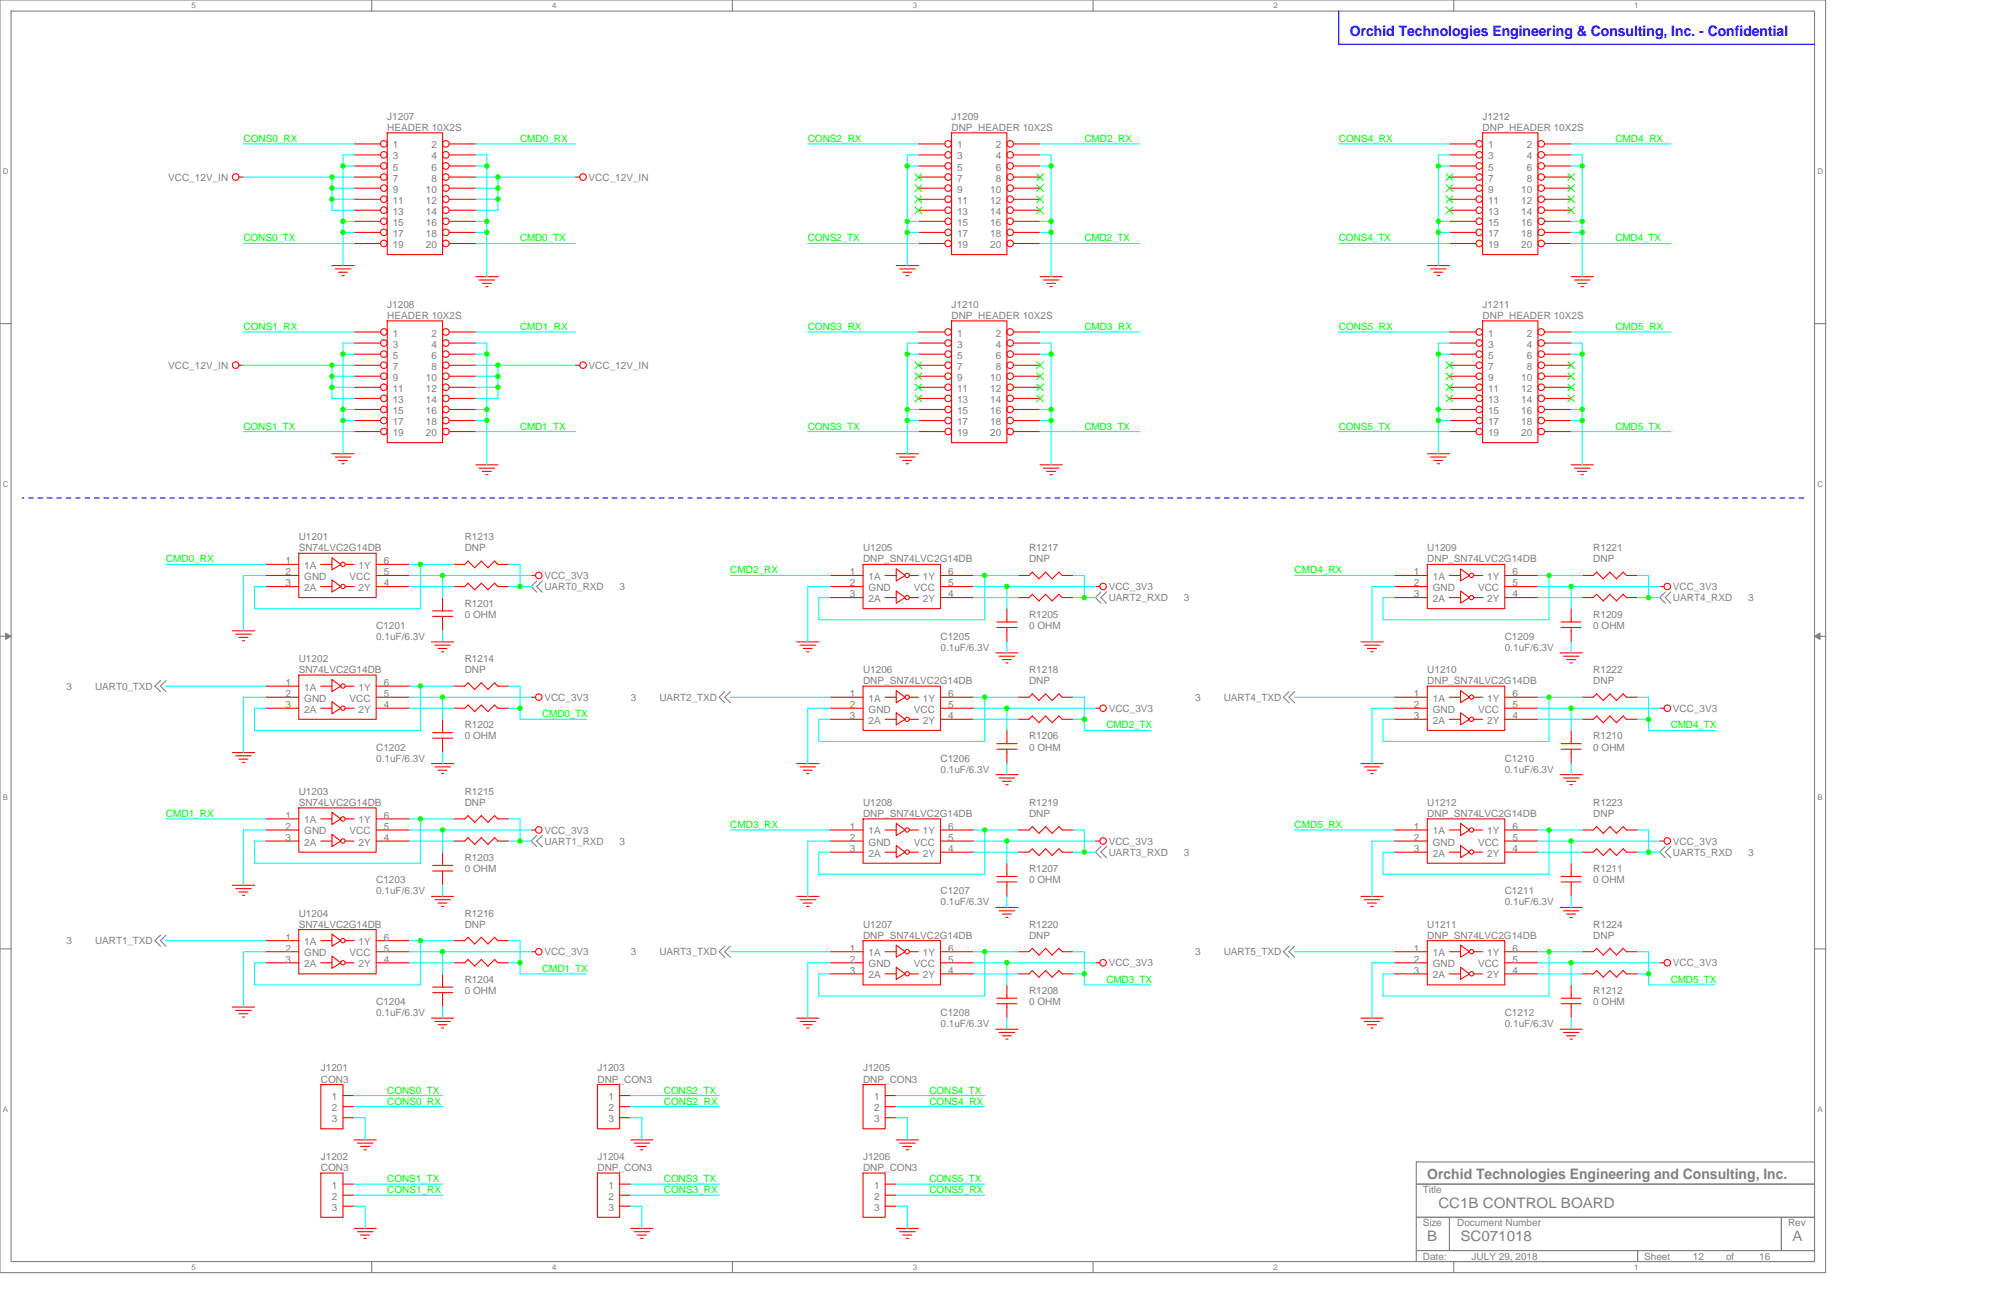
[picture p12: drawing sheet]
<svg xmlns="http://www.w3.org/2000/svg" width="432mm" height="279mm" viewBox="0 0 432 279" stroke-linecap="round" stroke-linejoin="round" font-family="sans-serif">
<defs><g id="words">
<text font-size="3.1" fill="#00f" x="291.3" y="7.7">Orchid Technologies Engineering &amp; Consulting, Inc. - Confidential</text>
<g font-size="3.1" fill="#808080">
<text x="308" y="254.3">Orchid Technologies Engineering and Consulting, Inc.</text>
<text x="310.4" y="260.7">CC1B CONTROL BOARD</text>
<text x="308" y="267.8">B</text>
<text x="315.2" y="267.8">SC071018</text>
<text x="386.8" y="267.8">A</text>
</g>
<g font-size="2.2" fill="#808080">
<text x="83.6" y="25.8">J1207</text>
<text x="83.6" y="28.2">HEADER 10X2S</text>
<text x="205.3" y="25.8">J1209</text>
<text x="205.3" y="28.2">DNP_HEADER 10X2S</text>
<text x="319.9" y="25.8">J1212</text>
<text x="319.9" y="28.2">DNP_HEADER 10X2S</text>
<text x="84.8" y="32">1</text>
<text x="84.8" y="34.4">3</text>
<text x="93.1" y="32">2</text>
<text x="93.1" y="34.4">4</text>
<text x="206.5" y="32">1</text>
<text x="206.5" y="34.4">3</text>
<text x="214.9" y="32">2</text>
<text x="214.9" y="34.4">4</text>
<text x="321.1" y="32">1</text>
<text x="321.1" y="34.4">3</text>
<text x="329.5" y="32">2</text>
<text x="329.5" y="34.4">4</text>
<text x="36.3" y="39">VCC_12V_IN</text>
<text x="84.8" y="36.8">5</text>
<text x="84.8" y="39.2">7</text>
<text x="84.8" y="41.6">9</text>
<text x="91.9" y="41.6">10</text>
<text x="93.1" y="36.8">6</text>
<text x="93.1" y="39.2">8</text>
<text x="127" y="39">VCC_12V_IN</text>
<text x="206.5" y="36.8">5</text>
<text x="206.5" y="39.2">7</text>
<text x="206.5" y="41.6">9</text>
<text x="213.7" y="41.6">10</text>
<text x="214.9" y="36.8">6</text>
<text x="214.9" y="39.2">8</text>
<text x="321.1" y="36.8">5</text>
<text x="321.1" y="39.2">7</text>
<text x="321.1" y="41.6">9</text>
<text x="328.3" y="41.6">10</text>
<text x="329.5" y="36.8">6</text>
<text x="329.5" y="39.2">8</text>
<text x="84.8" y="44">11</text>
<text x="84.8" y="46.3">13</text>
<text x="91.9" y="44">12</text>
<text x="91.9" y="46.3">14</text>
<text x="206.5" y="44">11</text>
<text x="206.5" y="46.3">13</text>
<text x="213.7" y="44">12</text>
<text x="213.7" y="46.3">14</text>
<text x="321.1" y="44">11</text>
<text x="321.1" y="46.3">13</text>
<text x="328.3" y="44">12</text>
<text x="328.3" y="46.3">14</text>
<text x="84.8" y="48.7">15</text>
<text x="84.8" y="51.1">17</text>
<text x="84.8" y="53.5">19</text>
<text x="91.9" y="48.7">16</text>
<text x="91.9" y="51.1">18</text>
<text x="91.9" y="53.5">20</text>
<text x="206.5" y="48.7">15</text>
<text x="206.5" y="51.1">17</text>
<text x="206.5" y="53.5">19</text>
<text x="213.7" y="48.7">16</text>
<text x="213.7" y="51.1">18</text>
<text x="213.7" y="53.5">20</text>
<text x="321.1" y="48.7">15</text>
<text x="321.1" y="51.1">17</text>
<text x="321.1" y="53.5">19</text>
<text x="328.3" y="48.7">16</text>
<text x="328.3" y="51.1">18</text>
<text x="328.3" y="53.5">20</text>
<text x="83.6" y="66.4">J1208</text>
<text x="83.6" y="68.8">HEADER 10X2S</text>
<text x="205.3" y="66.4">J1210</text>
<text x="205.3" y="68.8">DNP_HEADER 10X2S</text>
<text x="319.9" y="66.4">J1211</text>
<text x="319.9" y="68.8">DNP_HEADER 10X2S</text>
<text x="84.8" y="72.6">1</text>
<text x="84.8" y="75">3</text>
<text x="84.8" y="77.4">5</text>
<text x="93.1" y="72.6">2</text>
<text x="93.1" y="75">4</text>
<text x="93.1" y="77.4">6</text>
<text x="206.5" y="72.6">1</text>
<text x="206.5" y="75">3</text>
<text x="206.5" y="77.4">5</text>
<text x="214.9" y="72.6">2</text>
<text x="214.9" y="75">4</text>
<text x="214.9" y="77.4">6</text>
<text x="321.1" y="72.6">1</text>
<text x="321.1" y="75">3</text>
<text x="321.1" y="77.4">5</text>
<text x="329.5" y="72.6">2</text>
<text x="329.5" y="75">4</text>
<text x="329.5" y="77.4">6</text>
<text x="36.3" y="79.5">VCC_12V_IN</text>
<text x="84.8" y="79.8">7</text>
<text x="84.8" y="82.1">9</text>
<text x="91.9" y="82.1">10</text>
<text x="93.1" y="79.8">8</text>
<text x="127" y="79.5">VCC_12V_IN</text>
<text x="206.5" y="79.8">7</text>
<text x="206.5" y="82.1">9</text>
<text x="213.7" y="82.1">10</text>
<text x="214.9" y="79.8">8</text>
<text x="321.1" y="79.8">7</text>
<text x="321.1" y="82.1">9</text>
<text x="328.3" y="82.1">10</text>
<text x="329.5" y="79.8">8</text>
<text x="84.8" y="84.5">11</text>
<text x="84.8" y="86.9">13</text>
<text x="84.8" y="89.3">15</text>
<text x="91.9" y="84.5">12</text>
<text x="91.9" y="86.9">14</text>
<text x="91.9" y="89.3">16</text>
<text x="206.5" y="84.5">11</text>
<text x="206.5" y="86.9">13</text>
<text x="206.5" y="89.3">15</text>
<text x="213.7" y="84.5">12</text>
<text x="213.7" y="86.9">14</text>
<text x="213.7" y="89.3">16</text>
<text x="321.1" y="84.5">11</text>
<text x="321.1" y="86.9">13</text>
<text x="321.1" y="89.3">15</text>
<text x="328.3" y="84.5">12</text>
<text x="328.3" y="86.9">14</text>
<text x="328.3" y="89.3">16</text>
<text x="84.8" y="91.7">17</text>
<text x="84.8" y="94.1">19</text>
<text x="91.9" y="91.7">18</text>
<text x="91.9" y="94.1">20</text>
<text x="206.5" y="91.7">17</text>
<text x="206.5" y="94.1">19</text>
<text x="213.7" y="91.7">18</text>
<text x="213.7" y="94.1">20</text>
<text x="321.1" y="91.7">17</text>
<text x="321.1" y="94.1">19</text>
<text x="328.3" y="91.7">18</text>
<text x="328.3" y="94.1">20</text>
<text x="64.5" y="116.6">U1201</text>
<text x="64.5" y="118.9">SN74LVC2G14DB</text>
<text x="100.3" y="116.6">R1213</text>
<text x="100.3" y="118.9">DNP</text>
<text x="186.2" y="118.9">U1205</text>
<text x="222.1" y="118.9">R1217</text>
<text x="308" y="118.9">U1209</text>
<text x="343.8" y="118.9">R1221</text>
<text x="61.6" y="121.8">1</text>
<text x="61.6" y="124.1">2</text>
<text x="65.7" y="122.7">1A</text>
<text x="65.7" y="125.1">GND</text>
<text x="75.4" y="125.1">VCC</text>
<text x="77.4" y="122.7">1Y</text>
<text x="82.8" y="124.1">5</text>
<text x="82.8" y="121.8">6</text>
<text x="117.5" y="124.9">VCC_3V3</text>
<text x="183.4" y="124.1">1</text>
<text x="186.2" y="121.3">DNP_SN74LVC2G14DB</text>
<text x="187.4" y="125.1">1A</text>
<text x="199.2" y="125.1">1Y</text>
<text x="204.6" y="124.1">6</text>
<text x="222.1" y="121.3">DNP</text>
<text x="305.1" y="124.1">1</text>
<text x="308" y="121.3">DNP_SN74LVC2G14DB</text>
<text x="309.2" y="125.1">1A</text>
<text x="320.9" y="125.1">1Y</text>
<text x="326.4" y="124.1">6</text>
<text x="343.8" y="121.3">DNP</text>
<text x="61.6" y="126.5">3</text>
<text x="65.7" y="127.5">2A</text>
<text x="77.4" y="127.5">2Y</text>
<text x="82.8" y="126.5">4</text>
<text x="100.3" y="130.9">R1201</text>
<text x="117.5" y="127.3">UART0_RXD</text>
<text x="133.7" y="127.3">3</text>
<text x="183.4" y="126.5">2</text>
<text x="183.4" y="128.9">3</text>
<text x="187.4" y="127.5">GND</text>
<text x="187.4" y="129.9">2A</text>
<text x="197.2" y="127.5">VCC</text>
<text x="199.2" y="129.9">2Y</text>
<text x="204.6" y="128.9">4</text>
<text x="204.6" y="126.5">5</text>
<text x="239.2" y="129.7">UART2_RXD</text>
<text x="239.2" y="127.3">VCC_3V3</text>
<text x="255.5" y="129.7">3</text>
<text x="305.1" y="126.5">2</text>
<text x="305.1" y="128.9">3</text>
<text x="309.2" y="127.5">GND</text>
<text x="309.2" y="129.9">2A</text>
<text x="319" y="127.5">VCC</text>
<text x="320.9" y="129.9">2Y</text>
<text x="326.4" y="128.9">4</text>
<text x="326.4" y="126.5">5</text>
<text x="361" y="129.7">UART4_RXD</text>
<text x="361" y="127.3">VCC_3V3</text>
<text x="377.3" y="129.7">3</text>
<text x="81.2" y="135.7">C1201</text>
<text x="100.3" y="133.3">0 OHM</text>
<text x="222.1" y="133.3">R1205</text>
<text x="222.1" y="135.7">0 OHM</text>
<text x="343.8" y="133.3">R1209</text>
<text x="343.8" y="135.7">0 OHM</text>
<text x="64.5" y="142.8">U1202</text>
<text x="81.2" y="138">0.1uF/6.3V</text>
<text x="100.3" y="142.8">R1214</text>
<text x="202.9" y="138">C1205</text>
<text x="202.9" y="140.4">0.1uF/6.3V</text>
<text x="324.7" y="138">C1209</text>
<text x="324.7" y="140.4">0.1uF/6.3V</text>
<text x="14.3" y="148.8">3</text>
<text x="20.5" y="148.8">UART0_TXD</text>
<text x="61.6" y="148">1</text>
<text x="64.5" y="145.2">SN74LVC2G14DB</text>
<text x="65.7" y="149">1A</text>
<text x="77.4" y="149">1Y</text>
<text x="82.8" y="148">6</text>
<text x="100.3" y="145.2">DNP</text>
<text x="186.2" y="145.2">U1206</text>
<text x="186.2" y="147.6">DNP_SN74LVC2G14DB</text>
<text x="222.1" y="145.2">R1218</text>
<text x="222.1" y="147.6">DNP</text>
<text x="308" y="145.2">U1210</text>
<text x="308" y="147.6">DNP_SN74LVC2G14DB</text>
<text x="343.8" y="145.2">R1222</text>
<text x="343.8" y="147.6">DNP</text>
<text x="61.6" y="150.4">2</text>
<text x="61.6" y="152.8">3</text>
<text x="65.7" y="151.4">GND</text>
<text x="65.7" y="153.8">2A</text>
<text x="75.4" y="151.4">VCC</text>
<text x="77.4" y="153.8">2Y</text>
<text x="82.8" y="152.8">4</text>
<text x="82.8" y="150.4">5</text>
<text x="117.5" y="151.2">VCC_3V3</text>
<text x="136.1" y="151.2">3</text>
<text x="142.3" y="151.2">UART2_TXD</text>
<text x="183.4" y="150.4">1</text>
<text x="183.4" y="152.8">2</text>
<text x="183.4" y="155.2">3</text>
<text x="187.4" y="151.4">1A</text>
<text x="187.4" y="153.8">GND</text>
<text x="197.2" y="153.8">VCC</text>
<text x="199.2" y="151.4">1Y</text>
<text x="204.6" y="155.2">4</text>
<text x="204.6" y="152.8">5</text>
<text x="204.6" y="150.4">6</text>
<text x="239.2" y="153.6">VCC_3V3</text>
<text x="257.9" y="151.2">3</text>
<text x="264.1" y="151.2">UART4_TXD</text>
<text x="305.1" y="150.4">1</text>
<text x="305.1" y="152.8">2</text>
<text x="305.1" y="155.2">3</text>
<text x="309.2" y="151.4">1A</text>
<text x="309.2" y="153.8">GND</text>
<text x="319" y="153.8">VCC</text>
<text x="320.9" y="151.4">1Y</text>
<text x="326.4" y="155.2">4</text>
<text x="326.4" y="152.8">5</text>
<text x="326.4" y="150.4">6</text>
<text x="361" y="153.6">VCC_3V3</text>
<text x="81.2" y="161.9">C1202</text>
<text x="100.3" y="157.1">R1202</text>
<text x="100.3" y="159.5">0 OHM</text>
<text x="187.4" y="156.2">2A</text>
<text x="199.2" y="156.2">2Y</text>
<text x="222.1" y="159.5">R1206</text>
<text x="222.1" y="161.9">0 OHM</text>
<text x="309.2" y="156.2">2A</text>
<text x="320.9" y="156.2">2Y</text>
<text x="343.8" y="159.5">R1210</text>
<text x="343.8" y="161.9">0 OHM</text>
<text x="81.2" y="164.3">0.1uF/6.3V</text>
<text x="202.9" y="164.3">C1206</text>
<text x="202.9" y="166.7">0.1uF/6.3V</text>
<text x="324.7" y="164.3">C1210</text>
<text x="324.7" y="166.7">0.1uF/6.3V</text>
<text x="64.5" y="171.5">U1203</text>
<text x="64.5" y="173.9">SN74LVC2G14DB</text>
<text x="100.3" y="171.5">R1215</text>
<text x="100.3" y="173.9">DNP</text>
<text x="186.2" y="173.9">U1208</text>
<text x="222.1" y="173.9">R1219</text>
<text x="308" y="173.9">U1212</text>
<text x="343.8" y="173.9">R1223</text>
<text x="61.6" y="176.7">1</text>
<text x="61.6" y="179">2</text>
<text x="65.7" y="177.7">1A</text>
<text x="77.4" y="177.7">1Y</text>
<text x="82.8" y="179">5</text>
<text x="82.8" y="176.7">6</text>
<text x="117.5" y="179.8">VCC_3V3</text>
<text x="183.4" y="179">1</text>
<text x="186.2" y="176.3">DNP_SN74LVC2G14DB</text>
<text x="204.6" y="179">6</text>
<text x="222.1" y="176.3">DNP</text>
<text x="305.1" y="179">1</text>
<text x="308" y="176.3">DNP_SN74LVC2G14DB</text>
<text x="326.4" y="179">6</text>
<text x="343.8" y="176.3">DNP</text>
<text x="61.6" y="181.4">3</text>
<text x="65.7" y="180">GND</text>
<text x="65.7" y="182.4">2A</text>
<text x="75.4" y="180">VCC</text>
<text x="77.4" y="182.4">2Y</text>
<text x="82.8" y="181.4">4</text>
<text x="100.3" y="185.8">R1203</text>
<text x="117.5" y="182.2">UART1_RXD</text>
<text x="133.7" y="182.2">3</text>
<text x="183.4" y="181.4">2</text>
<text x="183.4" y="183.8">3</text>
<text x="187.4" y="180">1A</text>
<text x="187.4" y="182.4">GND</text>
<text x="187.4" y="184.8">2A</text>
<text x="197.2" y="182.4">VCC</text>
<text x="199.2" y="184.8">2Y</text>
<text x="199.2" y="180">1Y</text>
<text x="204.6" y="183.8">4</text>
<text x="204.6" y="181.4">5</text>
<text x="239.2" y="184.6">UART3_RXD</text>
<text x="239.2" y="182.2">VCC_3V3</text>
<text x="255.5" y="184.6">3</text>
<text x="305.1" y="181.4">2</text>
<text x="305.1" y="183.8">3</text>
<text x="309.2" y="180">1A</text>
<text x="309.2" y="182.4">GND</text>
<text x="309.2" y="184.8">2A</text>
<text x="319" y="182.4">VCC</text>
<text x="320.9" y="184.8">2Y</text>
<text x="320.9" y="180">1Y</text>
<text x="326.4" y="183.8">4</text>
<text x="326.4" y="181.4">5</text>
<text x="361" y="184.6">UART5_RXD</text>
<text x="361" y="182.2">VCC_3V3</text>
<text x="377.3" y="184.6">3</text>
<text x="81.2" y="190.6">C1203</text>
<text x="100.3" y="188.2">0 OHM</text>
<text x="222.1" y="188.2">R1207</text>
<text x="222.1" y="190.6">0 OHM</text>
<text x="343.8" y="188.2">R1211</text>
<text x="343.8" y="190.6">0 OHM</text>
<text x="64.5" y="197.7">U1204</text>
<text x="81.2" y="193">0.1uF/6.3V</text>
<text x="100.3" y="197.7">R1216</text>
<text x="202.9" y="193">C1207</text>
<text x="202.9" y="195.3">0.1uF/6.3V</text>
<text x="324.7" y="193">C1211</text>
<text x="324.7" y="195.3">0.1uF/6.3V</text>
<text x="14.3" y="203.7">3</text>
<text x="20.5" y="203.7">UART1_TXD</text>
<text x="61.6" y="202.9">1</text>
<text x="64.5" y="200.1">SN74LVC2G14DB</text>
<text x="65.7" y="203.9">1A</text>
<text x="77.4" y="203.9">1Y</text>
<text x="82.8" y="202.9">6</text>
<text x="100.3" y="200.1">DNP</text>
<text x="186.2" y="200.1">U1207</text>
<text x="186.2" y="202.5">DNP_SN74LVC2G14DB</text>
<text x="222.1" y="200.1">R1220</text>
<text x="222.1" y="202.5">DNP</text>
<text x="308" y="200.1">U1211</text>
<text x="308" y="202.5">DNP_SN74LVC2G14DB</text>
<text x="343.8" y="200.1">R1224</text>
<text x="343.8" y="202.5">DNP</text>
<text x="61.6" y="205.3">2</text>
<text x="61.6" y="207.7">3</text>
<text x="65.7" y="206.3">GND</text>
<text x="65.7" y="208.7">2A</text>
<text x="75.4" y="206.3">VCC</text>
<text x="77.4" y="208.7">2Y</text>
<text x="82.8" y="207.7">4</text>
<text x="82.8" y="205.3">5</text>
<text x="117.5" y="206.1">VCC_3V3</text>
<text x="136.1" y="206.1">3</text>
<text x="142.3" y="206.1">UART3_TXD</text>
<text x="183.4" y="205.3">1</text>
<text x="183.4" y="207.7">2</text>
<text x="187.4" y="206.3">1A</text>
<text x="187.4" y="208.7">GND</text>
<text x="197.2" y="208.7">VCC</text>
<text x="199.2" y="206.3">1Y</text>
<text x="204.6" y="207.7">5</text>
<text x="204.6" y="205.3">6</text>
<text x="239.2" y="208.5">VCC_3V3</text>
<text x="257.9" y="206.1">3</text>
<text x="264.1" y="206.1">UART5_TXD</text>
<text x="305.1" y="205.3">1</text>
<text x="305.1" y="207.7">2</text>
<text x="309.2" y="206.3">1A</text>
<text x="309.2" y="208.7">GND</text>
<text x="319" y="208.7">VCC</text>
<text x="320.9" y="206.3">1Y</text>
<text x="326.4" y="207.7">5</text>
<text x="326.4" y="205.3">6</text>
<text x="361" y="208.5">VCC_3V3</text>
<text x="100.3" y="212.1">R1204</text>
<text x="100.3" y="214.4">0 OHM</text>
<text x="183.4" y="210.1">3</text>
<text x="187.4" y="211.1">2A</text>
<text x="199.2" y="211.1">2Y</text>
<text x="204.6" y="210.1">4</text>
<text x="222.1" y="214.4">R1208</text>
<text x="305.1" y="210.1">3</text>
<text x="309.2" y="211.1">2A</text>
<text x="320.9" y="211.1">2Y</text>
<text x="326.4" y="210.1">4</text>
<text x="343.8" y="214.4">R1212</text>
<text x="81.2" y="216.8">C1204</text>
<text x="81.2" y="219.2">0.1uF/6.3V</text>
<text x="202.9" y="219.2">C1208</text>
<text x="202.9" y="221.6">0.1uF/6.3V</text>
<text x="222.1" y="216.8">0 OHM</text>
<text x="324.7" y="219.2">C1212</text>
<text x="324.7" y="221.6">0.1uF/6.3V</text>
<text x="343.8" y="216.8">0 OHM</text>
<text x="69.2" y="231.2">J1201</text>
<text x="69.2" y="233.6">CON3</text>
<text x="128.9" y="231.2">J1203</text>
<text x="128.9" y="233.6">DNP_CON3</text>
<text x="186.2" y="231.2">J1205</text>
<text x="186.2" y="233.6">DNP_CON3</text>
<text x="71.6" y="237.3">1</text>
<text x="71.6" y="239.7">2</text>
<text x="131.3" y="237.3">1</text>
<text x="131.3" y="239.7">2</text>
<text x="188.6" y="237.3">1</text>
<text x="188.6" y="239.7">2</text>
<text x="71.6" y="242.1">3</text>
<text x="131.3" y="242.1">3</text>
<text x="188.6" y="242.1">3</text>
<text x="69.2" y="250.3">J1202</text>
<text x="128.9" y="250.3">J1204</text>
<text x="186.2" y="250.3">J1206</text>
<text x="69.2" y="252.6">CON3</text>
<text x="71.6" y="256.5">1</text>
<text x="128.9" y="252.6">DNP_CON3</text>
<text x="131.3" y="256.5">1</text>
<text x="186.2" y="252.6">DNP_CON3</text>
<text x="188.6" y="256.5">1</text>
<text x="307" y="257.4">Title</text>
<text x="71.6" y="258.8">2</text>
<text x="71.6" y="261.2">3</text>
<text x="131.3" y="258.8">2</text>
<text x="131.3" y="261.2">3</text>
<text x="188.6" y="258.8">2</text>
<text x="188.6" y="261.2">3</text>
<text x="307" y="264.6">Size</text>
<text x="314.5" y="264.6">Document Number</text>
<text x="385.8" y="264.6">Rev</text>
<text x="307" y="271.8">Date:</text>
<text x="317.6" y="271.8">JULY 29, 2018</text>
<text x="354.8" y="271.8">Sheet</text>
<text x="365.3" y="271.8">12</text>
<text x="372.5" y="271.8">of</text>
<text x="379.6" y="271.8">16</text>
</g>
<g font-size="2.2" fill="#0f0">
<text x="52.5" y="30.6">CONS0_RX</text>
<text x="112.2" y="30.6">CMD0_RX</text>
<text x="174.3" y="30.6">CONS2_RX</text>
<text x="234" y="30.6">CMD2_RX</text>
<text x="288.9" y="30.6">CONS4_RX</text>
<text x="348.6" y="30.6">CMD4_RX</text>
<text x="52.5" y="52.1">CONS0_TX</text>
<text x="112.2" y="52.1">CMD0_TX</text>
<text x="174.3" y="52.1">CONS2_TX</text>
<text x="234" y="52.1">CMD2_TX</text>
<text x="288.9" y="52.1">CONS4_TX</text>
<text x="348.6" y="52.1">CMD4_TX</text>
<text x="52.5" y="71.2">CONS1_RX</text>
<text x="112.2" y="71.2">CMD1_RX</text>
<text x="174.3" y="71.2">CONS3_RX</text>
<text x="234" y="71.2">CMD3_RX</text>
<text x="288.9" y="71.2">CONS5_RX</text>
<text x="348.6" y="71.2">CMD5_RX</text>
<text x="52.5" y="92.7">CONS1_TX</text>
<text x="112.2" y="92.7">CMD1_TX</text>
<text x="174.3" y="92.7">CONS3_TX</text>
<text x="234" y="92.7">CMD3_TX</text>
<text x="288.9" y="92.7">CONS5_TX</text>
<text x="348.6" y="92.7">CMD5_TX</text>
<text x="35.8" y="121.3">CMD0_RX</text>
<text x="157.6" y="123.7">CMD2_RX</text>
<text x="279.4" y="123.7">CMD4_RX</text>
<text x="117" y="154.7">CMD0_TX</text>
<text x="238.8" y="157.1">CMD2_TX</text>
<text x="360.5" y="157.1">CMD4_TX</text>
<text x="35.8" y="176.3">CMD1_RX</text>
<text x="157.6" y="178.6">CMD3_RX</text>
<text x="279.4" y="178.6">CMD5_RX</text>
<text x="117" y="209.7">CMD1_TX</text>
<text x="238.8" y="212.1">CMD3_TX</text>
<text x="360.5" y="212.1">CMD5_TX</text>
<text x="83.6" y="235.9">CONS0_TX</text>
<text x="83.6" y="238.3">CONS0_RX</text>
<text x="143.3" y="235.9">CONS2_TX</text>
<text x="143.3" y="238.3">CONS2_RX</text>
<text x="200.6" y="235.9">CONS4_TX</text>
<text x="200.6" y="238.3">CONS4_RX</text>
<text x="83.6" y="255">CONS1_TX</text>
<text x="83.6" y="257.4">CONS1_RX</text>
<text x="143.3" y="255">CONS3_TX</text>
<text x="143.3" y="257.4">CONS3_RX</text>
<text x="200.6" y="255">CONS5_TX</text>
<text x="200.6" y="257.4">CONS5_RX</text>
</g>
<g font-size="1.7" fill="#808080">
<text x="41.3" y="1.8">5</text>
<text x="119.1" y="1.8">4</text>
<text x="197" y="1.8">3</text>
<text x="274.8" y="1.8">2</text>
<text x="352.6" y="1.8">1</text>
<text x=".6" y="37.6">D</text>
<text x="392.2" y="37.6">D</text>
<text x=".6" y="105.1">C</text>
<text x="392.2" y="105.1">C</text>
<text x=".6" y="172.5">B</text>
<text x="392.2" y="172.5">B</text>
<text x=".6" y="240">A</text>
<text x="392.2" y="240">A</text>
<text x="41.3" y="274">5</text>
<text x="119.1" y="274">4</text>
<text x="197" y="274">3</text>
<text x="274.8" y="274">2</text>
<text x="352.6" y="274">1</text>
</g>
</g></defs>
<path d="M0 0h394v274.6h-394zM2.4 2.4h389.2v269.8h-389.2z" fill="none" stroke="#808080" stroke-width=".23"/>
<g fill="#fff">
<path d="M41.3 .3h.9v1.8h-.9z"/>
<path d="M41.3 272.4h.9v1.9h-.9z"/>
</g>
<path d="M80.2 0v2.4M80.2 272.2v2.4" fill="none" stroke="#808080" stroke-width=".23"/>
<g fill="#fff">
<path d="M119.1 .3h1v1.8h-1z"/>
<path d="M119.1 272.4h1v1.9h-1z"/>
</g>
<path d="M158.1 0v2.4M158.1 272.2v2.4" fill="none" stroke="#808080" stroke-width=".23"/>
<g fill="#fff">
<path d="M197 .3h.9v1.8h-.9z"/>
<path d="M197 272.4h.9v1.9h-.9z"/>
</g>
<path d="M235.9 0v2.4M235.9 272.2v2.4" fill="none" stroke="#808080" stroke-width=".23"/>
<g fill="#fff">
<path d="M274.8 .3h.9v1.8h-.9z"/>
<path d="M274.8 272.4h.9v1.9h-.9z"/>
</g>
<path d="M313.7 0v2.4M313.7 272.2v2.4" fill="none" stroke="#808080" stroke-width=".23"/>
<g fill="#fff">
<path d="M352.6 .3h.9v1.8h-.9z"/>
<path d="M352.6 272.4h.9v1.9h-.9z"/>
<path d="M.6 36.1h1.2v1.9h-1.2z"/>
<path d="M392.2 36.1h1.2v1.9h-1.2z"/>
<path d="M.6 103.5h1.2v1.9h-1.2z"/>
<path d="M392.2 103.5h1.2v1.9h-1.2z"/>
</g>
<path d="M0 69.8h2.4M391.6 69.8h2.4" fill="none" stroke="#808080" stroke-width=".23"/>
<g fill="#fff">
<path d="M.6 171h1.1v1.9h-1.1z"/>
<path d="M392.2 171h1.1v1.9h-1.1z"/>
</g>
<path d="M0 137.3h2.4M391.6 137.3h2.4" fill="none" stroke="#808080" stroke-width=".23"/>
<g fill="#808080" stroke="#808080" stroke-width=".22">
<path d="M1.2 136.6l1.2 .7-1.2 .7z"/>
<path d="M391.6 137.3l1.1-.7v1.4z"/>
</g>
<g fill="#fff">
<path d="M.6 238.4h1.1v1.9h-1.1z"/>
<path d="M392.2 238.4h1.1v1.9h-1.1z"/>
</g>
<g fill="none" stroke="#808080" stroke-width=".23">
<path d="M115.8 125.3l-1.2 1.3 1.2 1.2M117 125.3l-1.2 1.3 1.2 1.2M237.6 127.7l-1.2 1.2 1.2 1.3M238.8 127.7l-1.2 1.2 1.2 1.3M359.4 127.7l-1.3 1.2 1.3 1.3M360.6 127.7l-1.3 1.2 1.3 1.3M34.6 146.8l-1.2 1.2 1.2 1.2M35.8 146.8l-1.2 1.2 1.2 1.2M156.4 149.2l-1.2 1.2 1.2 1.2M157.6 149.2l-1.2 1.2 1.2 1.2M278.2 149.2l-1.2 1.2 1.2 1.2M279.4 149.2l-1.2 1.2 1.2 1.2"/>
<path d="M115.8 180.3l-1.2 1.2 1.2 1.2M117 180.3l-1.2 1.2 1.2 1.2M237.6 182.6l-1.2 1.3 1.2 1.2M238.8 182.6l-1.2 1.3 1.2 1.2M359.4 182.6l-1.3 1.3 1.3 1.2M360.6 182.6l-1.3 1.3 1.3 1.2M0 204.7h2.4M34.6 201.7l-1.2 1.2 1.2 1.3M35.8 201.7l-1.2 1.2 1.2 1.3M156.4 204.1l-1.2 1.2 1.2 1.2M157.6 204.1l-1.2 1.2 1.2 1.2M278.2 204.1l-1.2 1.2 1.2 1.2"/>
<path d="M279.4 204.1l-1.2 1.2 1.2 1.2M391.6 204.7h2.4M305.6 250.7h86v4.8h-86zM305.6 255.5h86v7.1h-86zM305.6 262.6h7.2v7.2h-7.2zM305.6 269.8h47.8v2.4h-47.8zM312.8 262.6h71.6v7.2h-71.6zM353.4 269.8h38.2v2.4h-38.2zM384.4 262.6h7.2v7.2h-7.2z"/>
</g>
<path d="M288.9 2.4v7.2l102.7-.1" fill="none" stroke="#00f" stroke-width=".23"/>
<path d="M389.2 107.4h-384.4" fill="none" stroke="#00f" stroke-width=".22" stroke-dasharray="1 1 1 1 1 1 1 1"/>
<g fill="none" stroke="#f00" stroke-width=".23">
<path d="M51.6 38.2h1M76.4 38.2h5.7M76.4 33.4h5.7M76.4 35.8h5.7M76.4 31.1h5.7M83.6 28.7h11.9v26.2h-11.9zM96.9 38.2h5.8M96.9 31.1h5.8M96.9 33.4h5.8M96.9 35.8h5.8M124.1 38.2h1M198.2 31.1h5.7"/>
<path d="M198.2 33.4h5.7M198.2 35.8h5.7M198.2 38.2h5.7M205.3 28.7h12v26.2h-12zM218.7 31.1h5.7M218.7 33.4h5.7M218.7 35.8h5.7M218.7 38.2h5.7M312.8 31.1h5.7M312.8 33.4h5.7M312.8 35.8h5.7M312.8 38.2h5.7"/>
<path d="M319.9 28.7h12v26.2h-12zM333.3 31.1h5.7M333.3 33.4h5.7M333.3 35.8h5.7M333.3 38.2h5.7M71.6 57.3h4.8M72.3 58h3.4M73 58.7h2M73.8 59.5h.5M76.4 40.6h5.7M76.4 43h5.7M76.4 45.4h5.7"/>
<path d="M76.4 47.8h5.7M76.4 50.1h5.7M76.4 52.5h5.7M96.9 40.6h5.8M96.9 43h5.8M96.9 45.4h5.8M96.9 47.8h5.8M96.9 50.1h5.8M96.9 52.5h5.8M102.7 59.7h4.8M193.4 57.3h4.8M194.1 58h3.4"/>
<path d="M194.8 58.7h1.9M195.6 59.5h.4M198.2 40.6h5.7M198.2 43h5.7M198.2 45.4h5.7M198.2 47.8h5.7M198.2 50.1h5.7M198.2 52.5h5.7M218.7 40.6h5.7M218.7 43h5.7M218.7 45.4h5.7M218.7 47.8h5.7"/>
<path d="M218.7 50.1h5.7M218.7 52.5h5.7M224.4 59.7h4.8M308 57.3h4.8M308.7 58h3.4M309.4 58.7h1.9M310.2 59.5h.4M312.8 40.6h5.7M312.8 43h5.7M312.8 45.4h5.7M312.8 47.8h5.7M312.8 50.1h5.7"/>
<path d="M312.8 52.5h5.7M333.3 40.6h5.7M333.3 43h5.7M333.3 45.4h5.7M333.3 47.8h5.7M333.3 50.1h5.7M333.3 52.5h5.7M339 59.7h4.8M51.6 78.8h1M76.4 78.8h5.7M76.4 74h5.7M76.4 76.4h5.7"/>
<path d="M76.4 71.6h5.7M83.6 69.2h11.9v26.3h-11.9zM96.9 78.8h5.8M96.9 71.6h5.8M96.9 74h5.8M96.9 76.4h5.8M103.4 60.4h3.3M104.1 61.1h1.9M104.8 61.8h.5M124.1 78.8h1M198.2 71.6h5.7M198.2 74h5.7"/>
<path d="M198.2 76.4h5.7M198.2 78.8h5.7M205.3 69.2h12v26.3h-12zM218.7 71.6h5.7M218.7 74h5.7M218.7 76.4h5.7M218.7 78.8h5.7M225.1 60.4h3.4M225.8 61.1h2M226.6 61.8h.5M312.8 71.6h5.7M312.8 74h5.7"/>
<path d="M312.8 76.4h5.7M312.8 78.8h5.7M319.9 69.2h12v26.3h-12zM333.3 71.6h5.7M333.3 74h5.7M333.3 76.4h5.7M333.3 78.8h5.7M339.8 60.4h3.3M340.4 61.1h2M341.2 61.8h.5M71.6 97.9h4.8M72.3 98.6h3.4"/>
<path d="M73 99.3h2M76.4 81.2h5.7M76.4 83.6h5.7M76.4 86h5.7M76.4 88.3h5.7M76.4 90.7h5.7M76.4 93.1h5.7M96.9 81.2h5.8M96.9 83.6h5.8M96.9 86h5.8M96.9 88.3h5.8M96.9 90.7h5.8"/>
<path d="M96.9 93.1h5.8M193.4 97.9h4.8M194.1 98.6h3.4M194.8 99.3h1.9M198.2 81.2h5.7M198.2 83.6h5.7M198.2 86h5.7M198.2 88.3h5.7M198.2 90.7h5.7M198.2 93.1h5.7M218.7 81.2h5.7M218.7 83.6h5.7"/>
<path d="M218.7 86h5.7M218.7 88.3h5.7M218.7 90.7h5.7M218.7 93.1h5.7M308 97.9h4.8M308.7 98.6h3.4M309.4 99.3h1.9M312.8 81.2h5.7M312.8 83.6h5.7M312.8 86h5.7M312.8 88.3h5.7M312.8 90.7h5.7"/>
<path d="M312.8 93.1h5.7M333.3 81.2h5.7M333.3 83.6h5.7M333.3 86h5.7M333.3 88.3h5.7M333.3 90.7h5.7M333.3 93.1h5.7M64.5 119.4h16.7v9.5h-16.7zM73.8 100.1h.5M102.7 100.3h4.8M103.4 101h3.3M104.1 101.7h1.9"/>
<path d="M104.8 102.4h.5M195.6 100.1h.4M224.4 100.3h4.8M225.1 101h3.4M225.8 101.7h2M226.6 102.4h.5M310.2 100.1h.4M339 100.3h4.8M339.8 101h3.3M340.4 101.7h2M341.2 102.4h.5M50.1 136.1h4.8"/>
<path d="M50.9 136.8h3.3M51.6 137.5h1.9M52.3 138.2h.5M57.3 124.2h7.2M57.3 126.6h7.2M57.3 121.8h7.2M69.2 126.6h2.4M69.2 121.8h2.4M71.6 120.3l1.9 1.5-1.9 1.2zM71.6 125.1l1.9 1.5-1.9 1.1zM74.5 126.6h1.9M74.5 121.8h1.9"/>
<path d="M81.2 124.2h7.1M81.2 126.6h7.1M81.2 121.8h7.1M93.1 138.5h4.8M93.4 133h4.3M93.4 131.8h4.3M93.8 139.2h3.4M94.5 139.9h2M95.5 128.9v2.9M95.5 133v3.1M101 125.8l-.7 .8h-2.4M101 121l-.7 .8h-2.4"/>
<path d="M103.9 121l-1.5 1.5-1.4-1.4M103.9 125.8l-1.5 1.5-1.4-1.5M106.7 125.8l.7 .8h2.4M106.7 121.1l.8 .7M106.7 121l-1.4 1.5-1.4-1.4M106.7 125.8l-1.4 1.5-1.4-1.5M107.4 121.8h2.4M114.6 124.2h1M171.9 138.5h4.8M172.6 139.2h3.4M173.3 139.9h2M179.1 124.2h7.1"/>
<path d="M179.1 126.6h7.1M179.1 128.9h7.1M186.2 121.8h16.7v9.5h-16.7zM191 124.2h2.4M191 128.9h2.4M193.4 122.7l1.9 1.5-1.9 1.1zM193.4 127.5l1.9 1.4-1.9 1.2zM196.2 124.2h2M196.2 128.9h2M202.9 124.2h7.2M202.9 126.6h7.2M202.9 128.9h7.2"/>
<path d="M215.1 135.4h4.4M215.1 134.2h4.4M217.3 131.3v2.9M217.3 135.4v3.1M222.8 128.2l1.4 1.5M222.8 123.4l-.7 .8h-2.4M222.8 128.2l-.7 .7h-2.4M225.6 128.2l1.5 1.5M225.7 123.4l-1.5 1.5-1.4-1.5M225.7 128.2l-1.5 1.4M228.5 123.4l.7 .8h2.4M228.5 128.2l.7 .7h2.4"/>
<path d="M228.5 123.4l-1.4 1.5-1.5-1.5M228.5 128.2l-1.4 1.4M236.3 126.6h1M293.7 138.5h4.8M294.4 139.2h3.4M295.1 139.9h1.9M300.8 124.2h7.2M300.8 126.6h7.2M300.8 128.9h7.2M308 121.8h16.7v9.5h-16.7zM312.8 124.2h2.4M312.8 128.9h2.4"/>
<path d="M315.2 122.7l1.9 1.5-1.9 1.1zM315.2 127.5l1.9 1.4-1.9 1.2zM318 124.2h1.9M318 128.9h1.9M324.7 124.2h7.2M324.7 126.6h7.2M324.7 128.9h7.2M336.9 135.4h4.3M336.9 134.2h4.3M339 131.3v2.9M339 135.4v3.1M344.5 123.4l1.5 1.5 1.4-1.5 1.4 1.5 1.5-1.5 .7 .8h2.4"/>
<path d="M344.5 128.2l1.5 1.5M344.6 123.4l-.8 .8h-2.4M344.6 128.2l-.8 .7h-2.4M347.4 128.2l1.4 1.5M347.4 128.2l-1.4 1.4M350.3 128.2l.7 .7h2.4M350.3 128.2l-1.5 1.4M358.1 126.6h1M57.3 150.4h7.2M57.3 152.8h7.2M57.3 148h7.2M64.5 145.6h16.7v9.6h-16.7z"/>
<path d="M69.2 152.8h2.4M69.2 148h2.4M71.6 146.6l1.9 1.4-1.9 1.2zM71.6 151.4l1.9 1.4-1.9 1.2zM74.5 152.8h1.9M74.5 148h1.9M81.2 150.4h7.1M81.2 152.8h7.1M81.2 148h7.1M93.4 159.3h4.3M93.4 158.1h4.3M95.3 140.6h.5"/>
<path d="M95.5 155.2v2.9M95.5 159.2v3.2M101 147.3l1.4 1.5M101 152.1l-.7 .7h-2.4M101 147.3l-.7 .7h-2.4M103.9 147.3l1.4 1.5M103.9 152.1l-1.5 1.4-1.4-1.4M103.9 147.3l-1.5 1.5M106.7 152.1l.8 .7M106.7 147.3l.8 .8M106.7 152.1l-1.4 1.4-1.4-1.4M106.7 147.3l-1.4 1.5"/>
<path d="M107.4 152.8h2.4M107.4 148h2.4M114.6 150.4h1M174.1 140.6h.5M179.1 150.4h7.1M179.1 152.8h7.1M179.1 155.2h7.1M186.2 148h16.7v9.6h-16.7zM191 150.4h2.4M191 155.2h2.4M193.4 149l1.9 1.4-1.9 1.2zM193.4 153.8l1.9 1.4-1.9 1.2z"/>
<path d="M196.2 150.4h2M196.2 155.2h2M202.9 150.4h7.2M202.9 152.8h7.2M202.9 155.2h7.2M214.9 140.9h4.8M215.6 141.6h3.4M216.3 142.3h1.9M217 143h.5M217.3 157.6v2.9M222.8 149.7l1.4 1.5M222.8 149.7l-.7 .7h-2.4"/>
<path d="M222.8 154.5l-.7 .7h-2.4M225.6 149.7l1.5 1.5M225.7 149.7l-1.5 1.4M225.7 154.5l-1.5 1.4-1.4-1.4M228.5 154.5l.7 .7h2.4M228.5 149.7l.7 .8M228.5 149.7l-1.4 1.4M228.5 154.5l-1.4 1.4-1.5-1.4M229.2 150.4h2.4M236.3 152.8h1M295.8 140.6h.5M300.8 150.4h7.2"/>
<path d="M300.8 152.8h7.2M300.8 155.2h7.2M308 148h16.7v9.6h-16.7zM312.8 150.4h2.4M312.8 155.2h2.4M315.2 149l1.9 1.4-1.9 1.2zM315.2 153.8l1.9 1.4-1.9 1.2zM318 150.4h1.9M318 155.2h1.9M324.7 150.4h7.2M324.7 152.8h7.2M324.7 155.2h7.2"/>
<path d="M336.7 140.9h4.8M337.4 141.6h3.3M338.1 142.3h1.9M338.8 143h.5M339 157.6v2.9M344.5 154.5l1.5 1.4 1.4-1.4 1.4 1.4 1.5-1.4 .7 .7h2.4M344.5 149.7l1.5 1.5M344.6 149.7l-.8 .7h-2.4M344.6 154.5l-.8 .7h-2.4M346 151.1l1.4-1.4 1.4 1.5M351 150.4h2.4M351 150.5l-.7-.8-1.5 1.4"/>
<path d="M358.1 152.8h1M50.1 162.4h4.8M50.9 163.1h3.3M51.6 163.8h1.9M52.3 164.5h.5M57.3 179.1h7.2M57.3 176.7h7.2M64.5 174.3h16.7v9.6h-16.7zM69.2 176.7h2.4M71.6 175.3l1.9 1.4-1.9 1.2zM74.5 176.7h1.9M81.2 179.1h7.1"/>
<path d="M81.2 176.7h7.1M93.1 164.7h4.8M93.8 165.5h3.4M94.5 166.2h2M95.3 166.9h.5M101 176l1.4 1.4M101 176l-.7 .7h-2.4M103.9 176l1.4 1.4M103.9 176l-1.5 1.4M106.7 176l.7 .7h2.4M106.7 176l-1.4 1.4M114.6 179.1h1"/>
<path d="M171.9 164.7h4.8M172.6 165.5h3.4M173.3 166.2h2M174.1 166.9h.5M179.1 179.1h7.1M186.2 176.7h16.7v9.5h-16.7zM191 179.1h2.4M193.4 177.7l1.9 1.4-1.9 1.2zM196.2 179.1h2M202.9 179.1h7.2M214.9 167.1h4.8M215.1 161.6h4.4"/>
<path d="M215.1 160.4h4.4M215.6 167.9h3.4M216.3 168.6h1.9M217 169.3h.5M217.3 161.6v3.1M222.8 178.3l-.7 .8h-2.4M225.7 178.3l-1.5 1.5-1.4-1.4M228.5 178.4l.7 .7M228.5 178.3l-1.4 1.5-1.5-1.4M229.2 179.1h2.4M293.7 164.7h4.8M294.4 165.5h3.4"/>
<path d="M295.1 166.2h1.9M295.8 166.9h.5M300.8 179.1h7.2M308 176.7h16.7v9.5h-16.7zM312.8 179.1h2.4M315.2 177.7l1.9 1.4-1.9 1.2zM318 179.1h1.9M324.7 179.1h7.2M336.7 167.1h4.8M336.9 161.6h4.3M336.9 160.4h4.3M337.4 167.9h3.3"/>
<path d="M338.1 168.6h1.9M338.8 169.3h.5M339 161.6v3.1M344.5 178.4l1.5 1.4 1.4-1.5 1.4 1.5 1.5-1.5 .7 .8M344.6 178.3l-.8 .8h-2.4M351 179.1h2.4M50.1 191h4.8M50.9 191.7h3.3M51.6 192.4h1.9M52.3 193.2h.5M57.3 181.5h7.2M69.2 181.5h2.4"/>
<path d="M71.6 180l1.9 1.5-1.9 1.1zM74.5 181.5h1.9M81.2 181.5h7.1M93.1 193.4h4.8M93.4 187.9h4.3M93.4 186.7h4.3M93.8 194.1h3.4M94.5 194.8h2M95.3 195.6h.5M95.5 183.9v2.8M95.5 187.9v3.1M101 180.7l-.7 .8h-2.4"/>
<path d="M103.9 180.7l-1.5 1.5-1.4-1.5M106.7 180.7l.7 .8h2.4M106.7 180.7l-1.4 1.5-1.4-1.5M171.9 193.4h4.8M172.6 194.1h3.4M173.3 194.8h2M174.1 195.6h.5M179.1 181.5h7.1M179.1 183.9h7.1M191 183.9h2.4M193.4 182.4l1.9 1.5-1.9 1.1zM196.2 183.9h2"/>
<path d="M202.9 181.5h7.2M202.9 183.9h7.2M214.9 195.8h4.8M215.1 190.3h4.4M215.1 189.1h4.4M215.6 196.5h3.4M216.3 197.2h1.9M217 197.9h.5M217.3 186.2v2.9M217.3 190.3v3.1M222.8 183.1l1.4 1.5M222.8 183.1l-.7 .8h-2.4"/>
<path d="M225.6 183.1l1.5 1.5M225.7 183.1l-1.5 1.5M228.5 183.1l.7 .8h2.4M228.5 183.1l-1.4 1.5M236.3 181.5h1M293.7 193.4h4.8M294.4 194.1h3.4M295.1 194.8h1.9M295.8 195.6h.5M300.8 181.5h7.2M300.8 183.9h7.2M312.8 183.9h2.4"/>
<path d="M315.2 182.4l1.9 1.5-1.9 1.1zM318 183.9h1.9M324.7 181.5h7.2M324.7 183.9h7.2M336.7 195.8h4.8M336.9 190.3h4.3M336.9 189.1h4.3M337.4 196.5h3.3M338.1 197.2h1.9M338.8 197.9h.5M339 186.2v2.9M339 190.3v3.1"/>
<path d="M344.5 183.1l1.5 1.5M344.6 183.1l-.8 .8h-2.4M347.4 183.1l1.4 1.5M347.4 183.1l-1.4 1.5M350.3 183.1l.7 .8h2.4M350.3 183.1l-1.5 1.5M358.1 181.5h1M50.1 217.3h4.8M50.9 218h3.3M51.6 218.7h1.9M52.3 219.4h.5M57.3 205.3h7.2"/>
<path d="M57.3 207.7h7.2M57.3 202.9h7.2M64.5 200.6h16.7v9.5h-16.7zM69.2 207.7h2.4M69.2 202.9h2.4M71.6 201.5l1.9 1.4-1.9 1.3zM71.6 206.3l1.9 1.4-1.9 1.2zM74.5 207.7h1.9M74.5 202.9h1.9M81.2 205.3h7.1M81.2 207.7h7.1M81.2 202.9h7.1"/>
<path d="M93.1 219.7h4.8M93.4 214.2h4.3M93.4 213h4.3M95.5 210.1v2.9M95.5 214.1v3.2M101 202.2l1.4 1.5M101 207l-.7 .7h-2.4M101 202.2l-.7 .7h-2.4M103.9 202.2l1.4 1.5M103.9 202.2l-1.5 1.5M103.9 207l-1.5 1.5-1.4-1.5M106.7 207l.7 .7h2.4"/>
<path d="M106.7 202.2l.7 .7h2.4M106.7 202.2l-1.4 1.5M106.7 207l-1.4 1.5-1.4-1.5M114.6 205.3h1M171.9 219.7h4.8M179.1 205.3h7.1M179.1 207.7h7.1M179.1 210.1h7.1M186.2 202.9h16.7v9.6h-16.7zM191 205.3h2.4M191 210.1h2.4M193.4 203.9l1.9 1.4-1.9 1.2z"/>
<path d="M193.4 208.7l1.9 1.4-1.9 1.2zM196.2 205.3h2M196.2 210.1h2M202.9 205.3h7.2M202.9 207.7h7.2M202.9 210.1h7.2M215.1 216.6h4.4M215.1 215.4h4.4M217.3 212.5v2.9M217.3 216.5v3.2M222.8 204.6l-.7 .7h-2.4M222.8 209.4l-.7 .7h-2.4"/>
<path d="M225.7 204.6l-1.5 1.5-1.4-1.5M225.7 209.4l-1.5 1.4-1.4-1.4M228.5 209.4l.7 .7h2.4M228.5 204.6l.7 .8M228.5 204.6l-1.4 1.5-1.5-1.5M228.5 209.4l-1.4 1.4-1.5-1.4M229.2 205.3h2.4M236.3 207.7h1M293.7 219.7h4.8M300.8 205.3h7.2M300.8 207.7h7.2M300.8 210.1h7.2"/>
<path d="M308 202.9h16.7v9.6h-16.7zM312.8 205.3h2.4M312.8 210.1h2.4M315.2 203.9l1.9 1.4-1.9 1.2zM315.2 208.7l1.9 1.4-1.9 1.2zM318 205.3h1.9M318 210.1h1.9M324.7 205.3h7.2M324.7 207.7h7.2M324.7 210.1h7.2M336.9 216.6h4.3M336.9 215.4h4.3"/>
<path d="M339 212.5v2.9M339 216.5v3.2M344.6 204.6l-.8 .7h-2.4M344.6 209.4l-.8 .7h-2.4M347.4 204.6l-1.4 1.5-1.5-1.5M347.4 209.4l-1.4 1.4-1.5-1.4M350.3 209.4l.7 .7h2.4M350.3 204.6l.7 .8M350.3 204.6l-1.5 1.5-1.4-1.5M350.3 209.4l-1.5 1.4-1.4-1.4M351 205.3h2.4M358.1 207.7h1"/>
<path d="M69.2 234h4.8v9.5h-4.8zM74 236.4h2.4M74 238.8h2.4M93.8 220.4h3.4M94.5 221.1h2M95.3 221.8h.5M128.9 234h4.8v9.5h-4.8zM133.7 236.4h2.4M133.7 238.8h2.4M172.6 220.4h3.4M173.3 221.1h2M174.1 221.8h.5"/>
<path d="M186.2 234h4.8v9.5h-4.8zM191 236.4h2.4M191 238.8h2.4M214.9 222.1h4.8M215.6 222.8h3.4M216.3 223.5h1.9M217 224.2h.5M294.4 220.4h3.4M295.1 221.1h1.9M295.8 221.8h.5M336.7 222.1h4.8M337.4 222.8h3.3"/>
<path d="M338.1 223.5h1.9M338.8 224.2h.5M69.2 253.1h4.8v9.5h-4.8zM74 241.2h2.4M74 255.5h2.4M74 257.9h2.4M76.4 245.9h4.8M77.1 246.6h3.4M77.8 247.4h2M78.5 248.1h.6M128.9 253.1h4.8v9.5h-4.8zM133.7 241.2h2.4"/>
<path d="M133.7 255.5h2.4M133.7 257.9h2.4M136.1 245.9h4.8M136.8 246.6h3.4M137.5 247.4h1.9M138.2 248.1h.5M186.2 253.1h4.8v9.5h-4.8zM191 241.2h2.4M191 255.5h2.4M191 257.9h2.4M193.4 245.9h4.8M194.1 246.6h3.4"/>
<path d="M194.8 247.4h1.9M195.6 248.1h.4M74 260.2h2.4M76.4 265h4.8M77.1 265.7h3.4M77.8 266.5h2M78.5 267.2h.6M133.7 260.2h2.4M136.1 265h4.8M136.8 265.7h3.4M137.5 266.5h1.9M138.2 267.2h.5"/>
<path d="M191 260.2h2.4M193.4 265h4.8M194.1 265.7h3.4M194.8 266.5h1.9M195.6 267.2h.4"/>
<circle cx="50.8" cy="38.2" r=".71"/>
<circle cx="82.8" cy="33.4" r=".71"/>
<circle cx="82.8" cy="35.8" r=".71"/>
<circle cx="82.8" cy="38.2" r=".71"/>
<circle cx="82.8" cy="31" r=".71"/>
<circle cx="96.2" cy="31" r=".71"/>
<circle cx="96.2" cy="35.8" r=".71"/>
<circle cx="96.2" cy="38.2" r=".71"/>
<circle cx="96.2" cy="33.4" r=".71"/>
<circle cx="125.8" cy="38.2" r=".71"/>
<circle cx="204.6" cy="31" r=".71"/>
<circle cx="204.6" cy="33.4" r=".71"/>
<circle cx="204.6" cy="35.8" r=".71"/>
<circle cx="204.6" cy="38.2" r=".71"/>
<circle cx="218" cy="31" r=".71"/>
<circle cx="218" cy="33.4" r=".71"/>
<circle cx="218" cy="35.8" r=".71"/>
<circle cx="218" cy="38.2" r=".71"/>
<circle cx="319.2" cy="31" r=".71"/>
<circle cx="319.2" cy="33.4" r=".71"/>
<circle cx="319.2" cy="35.8" r=".71"/>
<circle cx="319.2" cy="38.2" r=".71"/>
<circle cx="332.6" cy="31" r=".71"/>
<circle cx="332.6" cy="33.4" r=".71"/>
<circle cx="332.6" cy="35.8" r=".71"/>
<circle cx="332.6" cy="38.2" r=".71"/>
<circle cx="82.8" cy="40.6" r=".71"/>
<circle cx="82.8" cy="45.3" r=".71"/>
<circle cx="82.8" cy="52.5" r=".71"/>
<circle cx="82.8" cy="43" r=".71"/>
<circle cx="82.8" cy="47.7" r=".71"/>
<circle cx="82.8" cy="50.1" r=".71"/>
<circle cx="96.2" cy="47.7" r=".71"/>
<circle cx="96.2" cy="50.1" r=".71"/>
<circle cx="96.2" cy="40.6" r=".71"/>
<circle cx="96.2" cy="52.5" r=".71"/>
<circle cx="96.2" cy="43" r=".71"/>
<circle cx="96.2" cy="45.3" r=".71"/>
<circle cx="204.6" cy="40.6" r=".71"/>
<circle cx="204.6" cy="43" r=".71"/>
<circle cx="204.6" cy="45.3" r=".71"/>
<circle cx="204.6" cy="47.7" r=".71"/>
<circle cx="204.6" cy="50.1" r=".71"/>
<circle cx="204.6" cy="52.5" r=".71"/>
<circle cx="218" cy="40.6" r=".71"/>
<circle cx="218" cy="43" r=".71"/>
<circle cx="218" cy="45.3" r=".71"/>
<circle cx="218" cy="47.7" r=".71"/>
<circle cx="218" cy="50.1" r=".71"/>
<circle cx="218" cy="52.5" r=".71"/>
<circle cx="319.2" cy="40.6" r=".71"/>
<circle cx="319.2" cy="43" r=".71"/>
<circle cx="319.2" cy="45.3" r=".71"/>
<circle cx="319.2" cy="47.7" r=".71"/>
<circle cx="319.2" cy="50.1" r=".71"/>
<circle cx="319.2" cy="52.5" r=".71"/>
<circle cx="332.6" cy="40.6" r=".71"/>
<circle cx="332.6" cy="43" r=".71"/>
<circle cx="332.6" cy="45.3" r=".71"/>
<circle cx="332.6" cy="47.7" r=".71"/>
<circle cx="332.6" cy="50.1" r=".71"/>
<circle cx="332.6" cy="52.5" r=".71"/>
<circle cx="50.9" cy="78.8" r=".71"/>
<circle cx="82.8" cy="76.4" r=".71"/>
<circle cx="82.8" cy="74" r=".71"/>
<circle cx="82.8" cy="78.8" r=".71"/>
<circle cx="82.8" cy="71.6" r=".71"/>
<circle cx="96.2" cy="71.6" r=".71"/>
<circle cx="96.2" cy="74" r=".71"/>
<circle cx="96.2" cy="76.4" r=".71"/>
<circle cx="96.2" cy="78.8" r=".71"/>
<circle cx="125.8" cy="78.8" r=".71"/>
<circle cx="204.6" cy="71.6" r=".71"/>
<circle cx="204.6" cy="74" r=".71"/>
<circle cx="204.6" cy="76.4" r=".71"/>
<circle cx="204.6" cy="78.8" r=".71"/>
<circle cx="218" cy="71.6" r=".71"/>
<circle cx="218" cy="74" r=".71"/>
<circle cx="218" cy="76.4" r=".71"/>
<circle cx="218" cy="78.8" r=".71"/>
<circle cx="319.2" cy="71.6" r=".71"/>
<circle cx="319.2" cy="74" r=".71"/>
<circle cx="319.2" cy="76.4" r=".71"/>
<circle cx="319.2" cy="78.8" r=".71"/>
<circle cx="332.6" cy="71.6" r=".71"/>
<circle cx="332.6" cy="74" r=".71"/>
<circle cx="332.6" cy="76.4" r=".71"/>
<circle cx="332.6" cy="78.8" r=".71"/>
<circle cx="82.8" cy="85.9" r=".71"/>
<circle cx="82.8" cy="88.3" r=".71"/>
<circle cx="82.8" cy="81.2" r=".71"/>
<circle cx="82.8" cy="83.6" r=".71"/>
<circle cx="82.8" cy="93.1" r=".71"/>
<circle cx="82.8" cy="90.7" r=".71"/>
<circle cx="96.2" cy="85.9" r=".71"/>
<circle cx="96.2" cy="90.7" r=".71"/>
<circle cx="96.2" cy="88.3" r=".71"/>
<circle cx="96.2" cy="81.2" r=".71"/>
<circle cx="96.2" cy="83.6" r=".71"/>
<circle cx="96.2" cy="93.1" r=".71"/>
<circle cx="204.6" cy="81.2" r=".71"/>
<circle cx="204.6" cy="83.6" r=".71"/>
<circle cx="204.6" cy="85.9" r=".71"/>
<circle cx="204.6" cy="88.3" r=".71"/>
<circle cx="204.6" cy="90.7" r=".71"/>
<circle cx="204.6" cy="93.1" r=".71"/>
<circle cx="218" cy="81.2" r=".71"/>
<circle cx="218" cy="83.6" r=".71"/>
<circle cx="218" cy="85.9" r=".71"/>
<circle cx="218" cy="88.3" r=".71"/>
<circle cx="218" cy="90.7" r=".71"/>
<circle cx="218" cy="93.1" r=".71"/>
<circle cx="319.2" cy="81.2" r=".71"/>
<circle cx="319.2" cy="83.6" r=".71"/>
<circle cx="319.2" cy="85.9" r=".71"/>
<circle cx="319.2" cy="88.3" r=".71"/>
<circle cx="319.2" cy="90.7" r=".71"/>
<circle cx="319.2" cy="93.1" r=".71"/>
<circle cx="332.6" cy="81.2" r=".71"/>
<circle cx="332.6" cy="83.6" r=".71"/>
<circle cx="332.6" cy="85.9" r=".71"/>
<circle cx="332.6" cy="88.3" r=".71"/>
<circle cx="332.6" cy="90.7" r=".71"/>
<circle cx="332.6" cy="93.1" r=".71"/>
<circle cx="74" cy="121.8" r=".48"/>
<circle cx="74" cy="126.5" r=".47"/>
<circle cx="116.3" cy="124.1" r=".7"/>
<circle cx="195.8" cy="124.1" r=".47"/>
<circle cx="195.8" cy="128.9" r=".47"/>
<circle cx="238" cy="126.5" r=".7"/>
<circle cx="317.5" cy="128.9" r=".47"/>
<circle cx="317.5" cy="124.1" r=".47"/>
<circle cx="359.8" cy="126.5" r=".71"/>
<circle cx="74" cy="152.8" r=".47"/>
<circle cx="74" cy="148" r=".47"/>
<circle cx="116.3" cy="150.4" r=".7"/>
<circle cx="195.8" cy="150.4" r=".47"/>
<circle cx="195.8" cy="155.2" r=".47"/>
<circle cx="238" cy="152.8" r=".7"/>
<circle cx="317.5" cy="150.4" r=".47"/>
<circle cx="317.5" cy="155.2" r=".47"/>
<circle cx="359.8" cy="152.8" r=".71"/>
<circle cx="74" cy="176.7" r=".47"/>
<circle cx="116.3" cy="179.1" r=".7"/>
<circle cx="195.8" cy="179.1" r=".47"/>
<circle cx="317.5" cy="179.1" r=".47"/>
<circle cx="74" cy="181.4" r=".48"/>
<circle cx="195.8" cy="183.8" r=".47"/>
<circle cx="238" cy="181.4" r=".7"/>
<circle cx="317.5" cy="183.8" r=".47"/>
<circle cx="359.8" cy="181.5" r=".71"/>
<circle cx="74" cy="202.9" r=".47"/>
<circle cx="74" cy="207.7" r=".47"/>
<circle cx="116.3" cy="205.3" r=".7"/>
<circle cx="195.8" cy="205.3" r=".47"/>
<circle cx="195.8" cy="210.1" r=".47"/>
<circle cx="238" cy="207.7" r=".7"/>
<circle cx="317.5" cy="205.3" r=".47"/>
<circle cx="317.5" cy="210.1" r=".47"/>
<circle cx="359.8" cy="207.7" r=".71"/>
</g>
<g fill="none" stroke="#0f0" stroke-width=".22">
<path d="M197.5 37.5l1.4 1.4M197.5 39.9l1.4 1.4M198.9 37.5l-1.5 1.4M198.9 39.9l-1.5 1.4M223.7 37.5l1.5 1.4M223.7 39.9l1.5 1.4M225.1 37.5l-1.4 1.4M225.1 39.9l-1.4 1.4M312.1 37.5l1.4 1.4M312.1 39.9l1.4 1.4M313.5 37.5l-1.5 1.4M313.5 39.9l-1.5 1.4"/>
<path d="M338.3 37.5l1.5 1.4M338.3 39.9l1.5 1.4M339.8 37.5l-1.5 1.4M339.8 39.9l-1.5 1.4M197.5 42.3l1.4 1.4M197.5 44.6l1.4 1.5M198.9 42.3l-1.5 1.4M198.9 44.6l-1.5 1.5M223.7 42.3l1.5 1.4M223.7 44.6l1.5 1.5M225.1 42.3l-1.4 1.4M225.1 44.6l-1.4 1.5"/>
<path d="M312.1 42.3l1.4 1.4M312.1 44.6l1.4 1.5M313.5 42.3l-1.5 1.4M313.5 44.6l-1.5 1.5M338.3 42.3l1.5 1.4M338.3 44.6l1.5 1.5M339.8 42.3l-1.5 1.4M339.8 44.6l-1.5 1.5M197.5 78.1l1.4 1.4M198.9 78.1l-1.5 1.4M223.7 78.1l1.5 1.4M225.1 78.1l-1.4 1.4"/>
<path d="M312.1 78.1l1.4 1.4M313.5 78.1l-1.5 1.4M338.3 78.1l1.5 1.4M339.8 78.1l-1.5 1.4M197.5 80.5l1.4 1.4M197.5 82.8l1.4 1.5M197.5 85.2l1.4 1.5M198.9 80.5l-1.5 1.4M198.9 82.8l-1.5 1.5M198.9 85.2l-1.5 1.5M223.7 80.5l1.5 1.4M223.7 82.8l1.5 1.5"/>
<path d="M223.7 85.2l1.5 1.5M225.1 80.5l-1.4 1.4M225.1 82.8l-1.4 1.5M225.1 85.2l-1.4 1.5M312.1 80.5l1.4 1.4M312.1 82.8l1.4 1.5M312.1 85.2l1.4 1.5M313.5 80.5l-1.5 1.4M313.5 82.8l-1.5 1.5M313.5 85.2l-1.5 1.5M338.3 80.5l1.5 1.4M338.3 82.8l1.5 1.5"/>
<path d="M338.3 85.2l1.5 1.5M339.8 80.5l-1.5 1.4M339.8 82.8l-1.5 1.5M339.8 85.2l-1.5 1.5"/>
</g>
<g fill="none" stroke="#0ff" stroke-width=".23">
<path d="M52.5 38.2h23.9M52.5 31.1h23.9M71.6 38.2v7.2M74 35.8h2.4M74 33.4v23.9M74 33.4h2.4M102.7 38.2h21.5M102.7 33.4h2.4M102.7 35.8h2.4M102.7 31.1h21.5M105.1 33.4v26.3M107.4 38.2v7.2h-4.7"/>
<path d="M174.3 31.1h23.9M195.8 35.8h2.4M195.8 33.4h2.4M195.8 33.4v23.9M224.4 33.4h2.4M224.4 35.8h2.4M224.4 31.1h21.6M226.8 33.4v26.3M288.9 31.1h23.9M310.4 35.8h2.4M310.4 33.4h2.4M310.4 33.4v23.9"/>
<path d="M339 33.4h2.4M339 31.1h21.6M339 35.8h2.5M341.4 33.4v26.3M52.5 52.5h23.9M71.6 40.6h4.8M71.6 43h4.8M71.6 45.4h4.8M74 50.1h2.4M74 47.8h2.4M102.7 50.1h2.4M102.7 47.8h2.4"/>
<path d="M102.7 40.6h4.8M102.7 43h4.8M102.7 52.5h21.5M174.3 52.5h23.9M195.8 50.1h2.4M195.8 47.8h2.4M224.4 50.1h2.4M224.4 47.8h2.4M224.4 52.5h21.6M288.9 52.5h23.9M310.4 50.1h2.4M310.4 47.8h2.4"/>
<path d="M339 50.1h2.5M339 47.8h2.5M339 52.5h21.6M52.5 78.8h23.9M52.5 71.6h23.9M71.6 78.8v7.2M74 76.4h2.4M76.4 74h-2.4v23.9M102.7 78.8h21.5M102.7 74h2.4v26.3M102.7 76.4h2.4M102.7 71.6h21.5"/>
<path d="M107.4 78.8v7.2h-4.7M174.3 71.6h23.9M195.8 76.4h2.4M198.2 74h-2.4v23.9M224.4 74h2.4v26.3M224.4 71.6h21.6M224.4 76.4h2.4M288.9 71.6h23.9M310.4 76.4h2.4M312.8 74h-2.4v23.9M339 74h2.4v26.3M339 76.4h2.5"/>
<path d="M339 71.6h21.6M52.5 93.1h23.9M71.6 81.2h4.8M71.6 83.6h4.8M71.6 86h4.8M74 88.3h2.4M74 90.7h2.4M102.7 81.2h4.8M102.7 88.3h2.4M102.7 83.6h4.8M102.7 90.7h2.4M102.7 93.1h21.5"/>
<path d="M174.3 93.1h23.9M195.8 88.3h2.4M195.8 90.7h2.4M224.4 90.7h2.4M224.4 93.1h21.6M224.4 88.3h2.4M288.9 93.1h23.9M310.4 90.7h2.4M310.4 88.3h2.4M339 88.3h2.5M339 90.7h2.5M339 93.1h21.6"/>
<path d="M35.8 121.8h21.5M57.3 126.6h-2.4v4.7M57.3 124.2h-4.8v11.9M88.3 126.6h9.6M88.3 124.2h26.3M90.7 121.8l.1 9.5h-35.9M95.5 124.1v4.8M95.5 136.1v2.4M97.9 121.8h-9.6M109.8 126.6h4.8M109.8 121.8h2.4M112.2 121.8v4.8"/>
<path d="M157.6 124.2h21.5M179.1 128.9h-2.4v4.8M179.1 126.6h-4.8v11.9M210.1 128.9h9.6M210.1 126.6h26.3M210.1 124.2h9.6M212.5 124.1v9.6h-35.8M217.3 126.5v4.8M217.3 138.5v2.4M231.6 128.9h4.8M231.6 124.2h2.4M234 124.2v4.7"/>
<path d="M279.4 124.2h21.5M300.8 128.9h-2.4v4.8M300.9 126.6h-4.8v11.9M331.9 126.6h26.2M331.9 124.2h9.5M331.9 128.9h9.5M334.3 124.1v9.6h-35.9M339 126.5v4.8M339 138.5v2.4M353.4 128.9h4.7M353.4 124.2h2.4M355.7 124.2v4.7"/>
<path d="M35.8 148h21.5M57.3 150.4h-4.8v12M88.3 152.8h9.6M88.3 150.4h26.3M90.7 148l.1 9.6h-35.9v-4.8h2.4M95.5 150.4v4.8M97.9 148h-9.6M109.8 152.8h2.4M109.8 148h2.4M112.2 148v7.2h14.4M157.6 150.4h21.5M179.1 155.2h-2.4v4.8"/>
<path d="M179.1 152.8h-4.8v12M210.1 155.2h9.6M210.1 150.4h9.6M210.1 152.8h26.3M212.5 150.4v9.6h-35.8M217.3 152.8v4.8M231.6 150.4h2.4v7.2h14.3M231.6 155.2h2.4M279.4 150.4h21.5M300.8 155.2h-2.4v4.8M300.9 152.8h-4.8v12M331.9 150.4h9.5"/>
<path d="M331.9 155.2h9.5M331.9 152.8h26.3M334.3 150.4v9.6h-35.9M339 152.8v4.8M353.4 150.4h2.3v7.2h14.4M353.4 155.2h2.4M35.8 176.7h21.5M57.3 179.1h-4.8v11.9M88.3 179.1h26.3M90.7 176.7v9.5h-35.8M95.5 162.3v2.4M95.5 179v4.9"/>
<path d="M97.9 176.7h-9.6M109.8 176.7h2.4M112.2 176.7v4.8M157.6 179.1h21.5M210.1 179.1h9.6M212.5 179v9.6h-35.8M217.3 164.7v2.4M231.6 179.1h2.4M234 179.1v4.8M279.4 179.1h21.5M331.9 179.1h9.5M334.3 179v9.6h-35.9"/>
<path d="M339 164.7v2.4M353.4 179.1h2.4M355.7 179.1v4.8M57.3 181.5h-2.4v4.8M88.3 181.5h9.6M95.5 191v2.4M109.8 181.5h4.8M179.1 183.9h-2.4v4.7M179.1 181.5h-4.8v11.9M210.1 183.9h9.6M210.1 181.5h26.3M217.3 181.4v4.8"/>
<path d="M217.3 193.4v2.4M231.6 183.9h4.8M300.8 183.9h-2.4v4.7M300.9 181.5h-4.8v11.9M331.9 181.5h26.2M331.9 183.9h9.5M339 193.4v2.4M339 181.4v4.8M353.4 183.9h4.7M35.8 202.9h21.5M57.3 205.3h-4.8v12M88.3 207.7h9.6"/>
<path d="M88.3 205.3h26.3M90.7 202.9l.1 9.6h-35.9v-4.8h2.4M95.5 205.3v4.8M95.5 217.3v2.4M97.9 202.9h-9.6M109.8 202.9h2.4M109.8 207.7h2.4M112.2 202.9v7.2h14.4M157.6 205.3h21.5M179.1 210.1h-2.4v4.8M179.1 207.7h-4.8v12M210.1 205.3h9.6"/>
<path d="M210.1 210.1h9.6M210.1 207.7h26.3M212.5 205.3v9.6h-35.8M217.3 207.7v4.8M217.3 219.6v2.5M231.6 205.3h2.4v7.2h14.3M231.6 210.1h2.4M279.4 205.3h21.5M300.8 210.1h-2.4v4.8M300.9 207.7h-4.8v12M331.9 205.3h9.5M331.9 210.1h9.5"/>
<path d="M331.9 207.7h26.3M334.3 205.3v9.6h-35.8M339 207.7v4.8M339 219.6v2.5M353.4 205.3h2.3v7.2h14.4M353.4 210.1h2.4M76.4 236.4h19.1M76.4 238.8h19.1M136.1 236.4h19.1M136.1 238.8h19.1M193.4 236.4h19.1M193.4 238.8h19.1"/>
<path d="M76.4 255.5h19.1M76.4 257.9h19.1M76.4 241.2l2.4-.1v4.8M136.1 255.5h19.1M136.1 257.9h19.1M136.1 241.2h2.4v4.7M193.4 241.2l2.4-.1v4.8M193.4 255.5h19.1M193.4 257.9h19.1M76.4 260.2h2.4v4.8M136.1 260.2h2.4v4.8M193.4 260.2h2.4v4.8"/>
</g>
<g fill="#0f0" stroke="#0f0" stroke-width=".23">
<circle cx="74" cy="50.1" r=".48"/>
<circle cx="105" cy="50.1" r=".47"/>
<circle cx="105" cy="35.8" r=".47"/>
<circle cx="105" cy="47.7" r=".47"/>
<circle cx="107.4" cy="40.6" r=".47"/>
<circle cx="107.4" cy="43" r=".47"/>
<circle cx="107.4" cy="38.2" r=".47"/>
<circle cx="74" cy="35.8" r=".47"/>
<circle cx="74" cy="47.7" r=".47"/>
<circle cx="71.6" cy="38.2" r=".47"/>
<circle cx="71.6" cy="43" r=".47"/>
<circle cx="71.6" cy="40.6" r=".47"/>
<circle cx="105" cy="76.4" r=".47"/>
<circle cx="107.4" cy="81.2" r=".47"/>
<circle cx="105" cy="88.3" r=".47"/>
<circle cx="74" cy="90.7" r=".47"/>
<circle cx="107.4" cy="83.6" r=".47"/>
<circle cx="105" cy="90.7" r=".47"/>
<circle cx="107.4" cy="78.8" r=".47"/>
<circle cx="74" cy="76.4" r=".47"/>
<circle cx="74" cy="88.3" r=".47"/>
<circle cx="71.6" cy="78.8" r=".47"/>
<circle cx="71.6" cy="83.6" r=".47"/>
<circle cx="71.6" cy="81.2" r=".47"/>
<circle cx="226.8" cy="35.8" r=".47"/>
<circle cx="226.8" cy="47.7" r=".47"/>
<circle cx="195.8" cy="50.1" r=".47"/>
<circle cx="226.8" cy="50.1" r=".47"/>
<circle cx="195.8" cy="35.8" r=".47"/>
<circle cx="195.8" cy="47.7" r=".47"/>
<circle cx="226.8" cy="90.7" r=".47"/>
<circle cx="226.8" cy="88.3" r=".47"/>
<circle cx="226.8" cy="76.4" r=".47"/>
<circle cx="195.8" cy="76.4" r=".47"/>
<circle cx="195.8" cy="90.7" r=".47"/>
<circle cx="195.8" cy="88.3" r=".47"/>
<circle cx="341.4" cy="76.4" r=".47"/>
<circle cx="310.4" cy="90.7" r=".47"/>
<circle cx="310.4" cy="76.4" r=".47"/>
<circle cx="310.4" cy="35.8" r=".47"/>
<circle cx="341.4" cy="50.1" r=".47"/>
<circle cx="310.4" cy="47.7" r=".47"/>
<circle cx="341.4" cy="47.7" r=".47"/>
<circle cx="341.4" cy="35.8" r=".47"/>
<circle cx="341.4" cy="90.7" r=".47"/>
<circle cx="310.4" cy="50.1" r=".47"/>
<circle cx="341.4" cy="88.3" r=".47"/>
<circle cx="310.4" cy="88.3" r=".47"/>
<circle cx="90.7" cy="121.8" r=".47"/>
<circle cx="95.5" cy="150.4" r=".47"/>
<circle cx="90.7" cy="148" r=".47"/>
<circle cx="95.5" cy="124.1" r=".47"/>
<circle cx="95.5" cy="205.3" r=".47"/>
<circle cx="90.7" cy="202.9" r=".47"/>
<circle cx="95.5" cy="179.1" r=".47"/>
<circle cx="212.5" cy="124.1" r=".47"/>
<circle cx="217.3" cy="152.8" r=".47"/>
<circle cx="212.5" cy="150.4" r=".47"/>
<circle cx="217.3" cy="126.5" r=".47"/>
<circle cx="217.3" cy="181.4" r=".48"/>
<circle cx="212.5" cy="179.1" r=".47"/>
<circle cx="217.3" cy="207.7" r=".47"/>
<circle cx="212.5" cy="205.3" r=".47"/>
<circle cx="334.3" cy="124.1" r=".47"/>
<circle cx="339" cy="152.8" r=".47"/>
<circle cx="334.3" cy="150.4" r=".47"/>
<circle cx="339" cy="126.5" r=".47"/>
<circle cx="339" cy="181.4" r=".47"/>
<circle cx="339" cy="207.7" r=".47"/>
<circle cx="334.3" cy="205.3" r=".47"/>
<circle cx="112.2" cy="126.5" r=".47"/>
<circle cx="112.2" cy="152.8" r=".47"/>
<circle cx="90.7" cy="176.7" r=".47"/>
<circle cx="112.2" cy="181.4" r=".47"/>
<circle cx="112.2" cy="207.7" r=".47"/>
<circle cx="234" cy="128.9" r=".47"/>
<circle cx="234" cy="155.2" r=".47"/>
<circle cx="234" cy="183.8" r=".47"/>
<circle cx="234" cy="210.1" r=".47"/>
<circle cx="355.7" cy="128.9" r=".47"/>
<circle cx="355.7" cy="155.2" r=".47"/>
<circle cx="334.3" cy="179.1" r=".47"/>
<circle cx="355.7" cy="183.8" r=".47"/>
<circle cx="355.7" cy="210.1" r=".47"/>
</g>
<use href="#words"/>
</svg>
